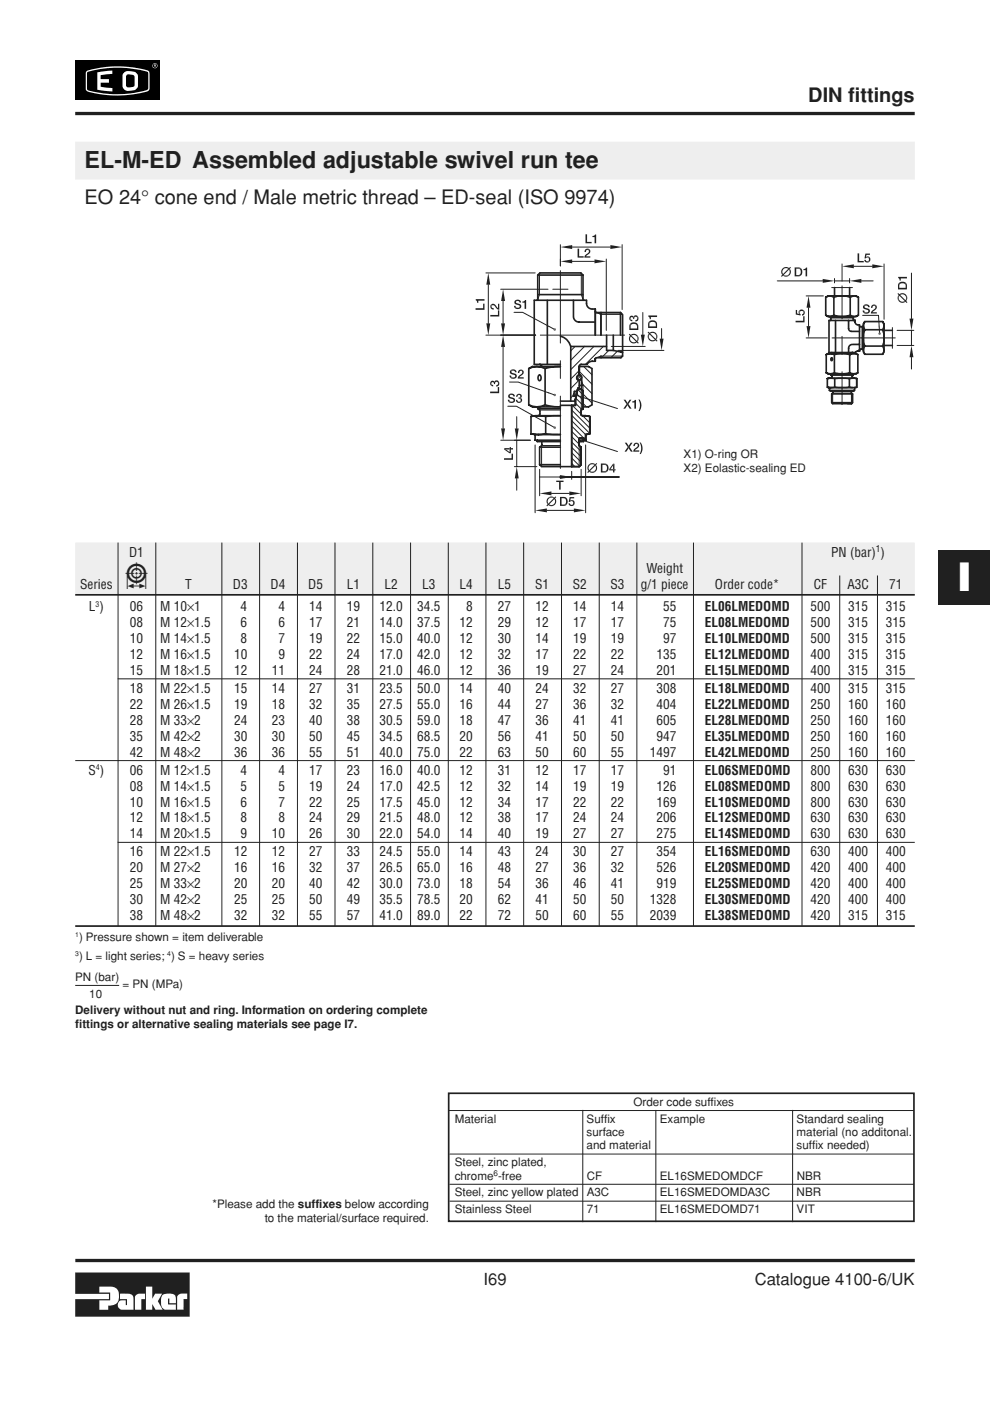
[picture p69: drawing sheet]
<svg xmlns="http://www.w3.org/2000/svg" width="210mm" height="297mm" viewBox="0 0 210 297" stroke-linecap="round" stroke-linejoin="round" font-family="sans-serif">
<defs><g id="words">
<text font-size="8.5" fill="#fff" x="203.1" y="125.2">I</text>
<text font-size="7.1" fill="#231f20" x="26.5" y="124.8">5</text>
<text font-size="4.9" fill="#231f20" x="17.9" y="35.6">EL-M-ED Assembled adjustable swivel run tee</text>
<g font-size="4.2" fill="#231f20">
<text x="171.4" y="21.6">DIN fittings</text>
<text x="17.9" y="43.3">EO 24° cone end / Male metric thread – ED-seal (ISO 9974)</text>
</g>
<g font-size="3.5" fill="#231f20">
<text x="102.5" y="272.4">I69</text>
<text x="160" y="272.4">Catalogue 4100-6/UK</text>
</g>
<g font-size="2.8" fill="#231f20">
<text x="27.4" y="118">D1</text>
<text x="176.2" y="118">PN (bar) )</text>
<text x="17" y="124.8">Series</text>
<text x="39.3" y="124.8">T</text>
<text x="49.4" y="124.8">D3</text>
<text x="57.4" y="124.8">D4</text>
<text x="65.4" y="124.8">D5</text>
<text x="73.5" y="124.8">L1</text>
<text x="81.5" y="124.8">L2</text>
<text x="89.5" y="124.8">L3</text>
<text x="97.4" y="124.8">L4</text>
<text x="105.5" y="124.8">L5</text>
<text x="113.4" y="124.8">S1</text>
<text x="121.4" y="124.8">S2</text>
<text x="129.4" y="124.8">S3</text>
<text x="135.9" y="124.8">g/1 piece</text>
<text x="137" y="121.4">Weight</text>
<text x="151.6" y="124.8">Order code*</text>
<text x="172.5" y="124.8">CF</text>
<text x="179.7" y="124.8">A3C</text>
<text x="188.5" y="124.8">71</text>
<text x="18.8" y="129.6">L )</text>
<text x="27.5" y="129.6">06</text>
<text x="33.9" y="129.6">M 10×1</text>
<text x="51" y="129.6">4</text>
<text x="59" y="129.6">4</text>
<text x="65.5" y="129.6">14</text>
<text x="73.5" y="129.6">19</text>
<text x="80.5" y="129.6">12.0</text>
<text x="88.5" y="129.6">34.5</text>
<text x="98.8" y="129.6">8</text>
<text x="105.5" y="129.6">27</text>
<text x="113.5" y="129.6">12</text>
<text x="121.5" y="129.6">14</text>
<text x="129.5" y="129.6">14</text>
<text x="140.6" y="129.6">55</text>
<text x="149.4" y="129.6">EL06LMEDOMD</text>
<text x="171.8" y="129.6">500</text>
<text x="179.8" y="129.6">315</text>
<text x="187.8" y="129.6">315</text>
<text x="27.5" y="132.9">08</text>
<text x="27.5" y="136.3">10</text>
<text x="33.9" y="132.9">M 12×1.5</text>
<text x="33.9" y="136.3">M 14×1.5</text>
<text x="51" y="132.9">6</text>
<text x="51" y="136.3">8</text>
<text x="59" y="132.9">6</text>
<text x="59" y="136.3">7</text>
<text x="65.5" y="132.9">17</text>
<text x="65.5" y="136.3">19</text>
<text x="73.5" y="132.9">21</text>
<text x="73.5" y="136.3">22</text>
<text x="80.5" y="132.9">14.0</text>
<text x="80.5" y="136.3">15.0</text>
<text x="88.5" y="132.9">37.5</text>
<text x="88.5" y="136.3">40.0</text>
<text x="97.4" y="132.9">12</text>
<text x="97.4" y="136.3">12</text>
<text x="105.5" y="132.9">29</text>
<text x="105.5" y="136.3">30</text>
<text x="113.5" y="132.9">12</text>
<text x="113.5" y="136.3">14</text>
<text x="121.5" y="132.9">17</text>
<text x="121.5" y="136.3">19</text>
<text x="129.5" y="132.9">17</text>
<text x="129.5" y="136.3">19</text>
<text x="140.6" y="132.9">75</text>
<text x="140.6" y="136.3">97</text>
<text x="149.4" y="132.9">EL08LMEDOMD</text>
<text x="149.4" y="136.3">EL10LMEDOMD</text>
<text x="171.8" y="132.9">500</text>
<text x="171.8" y="136.3">500</text>
<text x="179.8" y="132.9">315</text>
<text x="179.8" y="136.3">315</text>
<text x="187.8" y="132.9">315</text>
<text x="187.8" y="136.3">315</text>
<text x="27.5" y="143.1">15</text>
<text x="27.5" y="139.7">12</text>
<text x="33.9" y="143.1">M 18×1.5</text>
<text x="33.9" y="139.7">M 16×1.5</text>
<text x="49.6" y="143.1">12</text>
<text x="49.6" y="139.7">10</text>
<text x="57.6" y="143.1">11</text>
<text x="59" y="139.7">9</text>
<text x="65.5" y="143.1">24</text>
<text x="65.5" y="139.7">22</text>
<text x="73.5" y="143.1">28</text>
<text x="73.5" y="139.7">24</text>
<text x="80.5" y="143.1">21.0</text>
<text x="80.5" y="139.7">17.0</text>
<text x="88.5" y="143.1">46.0</text>
<text x="88.5" y="139.7">42.0</text>
<text x="97.4" y="143.1">12</text>
<text x="97.4" y="139.7">12</text>
<text x="105.5" y="143.1">36</text>
<text x="105.5" y="139.7">32</text>
<text x="113.5" y="143.1">19</text>
<text x="113.5" y="139.7">17</text>
<text x="121.5" y="143.1">27</text>
<text x="121.5" y="139.7">22</text>
<text x="129.5" y="143.1">24</text>
<text x="129.5" y="139.7">22</text>
<text x="139.2" y="143.1">201</text>
<text x="139.2" y="139.7">135</text>
<text x="149.4" y="143.1">EL15LMEDOMD</text>
<text x="149.4" y="139.7">EL12LMEDOMD</text>
<text x="171.8" y="139.7">400</text>
<text x="171.8" y="143.1">400</text>
<text x="179.8" y="139.7">315</text>
<text x="179.8" y="143.1">315</text>
<text x="187.8" y="139.7">315</text>
<text x="187.8" y="143.1">315</text>
<text x="27.5" y="146.9">18</text>
<text x="33.9" y="146.9">M 22×1.5</text>
<text x="49.6" y="146.9">15</text>
<text x="57.6" y="146.9">14</text>
<text x="65.5" y="146.9">27</text>
<text x="73.5" y="146.9">31</text>
<text x="80.5" y="146.9">23.5</text>
<text x="88.5" y="146.9">50.0</text>
<text x="97.4" y="146.9">14</text>
<text x="105.5" y="146.9">40</text>
<text x="113.5" y="146.9">24</text>
<text x="121.5" y="146.9">32</text>
<text x="129.5" y="146.9">27</text>
<text x="139.2" y="146.9">308</text>
<text x="149.4" y="146.9">EL18LMEDOMD</text>
<text x="171.8" y="146.9">400</text>
<text x="179.8" y="146.9">315</text>
<text x="187.8" y="146.9">315</text>
<text x="27.5" y="150.3">22</text>
<text x="27.5" y="153.7">28</text>
<text x="33.9" y="150.3">M 26×1.5</text>
<text x="33.9" y="153.7">M 33×2</text>
<text x="49.6" y="150.3">19</text>
<text x="49.6" y="153.7">24</text>
<text x="57.6" y="150.3">18</text>
<text x="57.6" y="153.7">23</text>
<text x="65.5" y="150.3">32</text>
<text x="65.5" y="153.7">40</text>
<text x="73.5" y="150.3">35</text>
<text x="73.5" y="153.7">38</text>
<text x="80.5" y="150.3">27.5</text>
<text x="80.5" y="153.7">30.5</text>
<text x="88.5" y="150.3">55.0</text>
<text x="88.5" y="153.7">59.0</text>
<text x="97.4" y="150.3">16</text>
<text x="97.4" y="153.7">18</text>
<text x="105.5" y="150.3">44</text>
<text x="105.5" y="153.7">47</text>
<text x="113.5" y="150.3">27</text>
<text x="113.5" y="153.7">36</text>
<text x="121.5" y="150.3">36</text>
<text x="121.5" y="153.7">41</text>
<text x="129.5" y="150.3">32</text>
<text x="129.5" y="153.7">41</text>
<text x="139.2" y="150.3">404</text>
<text x="139.2" y="153.7">605</text>
<text x="149.4" y="150.3">EL22LMEDOMD</text>
<text x="149.4" y="153.7">EL28LMEDOMD</text>
<text x="171.8" y="150.3">250</text>
<text x="171.8" y="153.7">250</text>
<text x="179.8" y="150.3">160</text>
<text x="179.8" y="153.7">160</text>
<text x="187.8" y="150.3">160</text>
<text x="187.8" y="153.7">160</text>
<text x="27.5" y="160.4">42</text>
<text x="27.5" y="157">35</text>
<text x="33.9" y="160.4">M 48×2</text>
<text x="33.9" y="157">M 42×2</text>
<text x="49.6" y="160.4">36</text>
<text x="49.6" y="157">30</text>
<text x="57.6" y="160.4">36</text>
<text x="57.6" y="157">30</text>
<text x="65.5" y="160.4">55</text>
<text x="65.5" y="157">50</text>
<text x="73.5" y="160.4">51</text>
<text x="73.5" y="157">45</text>
<text x="80.5" y="160.4">40.0</text>
<text x="80.5" y="157">34.5</text>
<text x="88.5" y="160.4">75.0</text>
<text x="88.5" y="157">68.5</text>
<text x="97.4" y="160.4">22</text>
<text x="97.4" y="157">20</text>
<text x="105.5" y="160.4">63</text>
<text x="105.5" y="157">56</text>
<text x="113.5" y="160.4">50</text>
<text x="113.5" y="157">41</text>
<text x="121.5" y="160.4">60</text>
<text x="121.5" y="157">50</text>
<text x="129.5" y="160.4">55</text>
<text x="129.5" y="157">50</text>
<text x="137.8" y="160.4">1497</text>
<text x="139.2" y="157">947</text>
<text x="149.4" y="160.4">EL42LMEDOMD</text>
<text x="149.4" y="157">EL35LMEDOMD</text>
<text x="171.8" y="157">250</text>
<text x="171.8" y="160.4">250</text>
<text x="179.8" y="157">160</text>
<text x="179.8" y="160.4">160</text>
<text x="187.8" y="157">160</text>
<text x="187.8" y="160.4">160</text>
<text x="18.8" y="164.2">S )</text>
<text x="27.5" y="164.2">06</text>
<text x="27.5" y="167.6">08</text>
<text x="33.9" y="164.2">M 12×1.5</text>
<text x="33.9" y="167.6">M 14×1.5</text>
<text x="51" y="164.2">4</text>
<text x="51" y="167.6">5</text>
<text x="59" y="164.2">4</text>
<text x="59" y="167.6">5</text>
<text x="65.5" y="164.2">17</text>
<text x="65.5" y="167.6">19</text>
<text x="73.5" y="164.2">23</text>
<text x="73.5" y="167.6">24</text>
<text x="80.5" y="164.2">16.0</text>
<text x="80.5" y="167.6">17.0</text>
<text x="88.5" y="164.2">40.0</text>
<text x="88.5" y="167.6">42.5</text>
<text x="97.4" y="164.2">12</text>
<text x="97.4" y="167.6">12</text>
<text x="105.5" y="164.2">31</text>
<text x="105.5" y="167.6">32</text>
<text x="113.5" y="164.2">12</text>
<text x="113.5" y="167.6">14</text>
<text x="121.5" y="164.2">17</text>
<text x="121.5" y="167.6">19</text>
<text x="129.5" y="164.2">17</text>
<text x="129.5" y="167.6">19</text>
<text x="139.2" y="167.6">126</text>
<text x="140.6" y="164.2">91</text>
<text x="149.4" y="164.2">EL06SMEDOMD</text>
<text x="149.4" y="167.6">EL08SMEDOMD</text>
<text x="171.8" y="164.2">800</text>
<text x="171.8" y="167.6">800</text>
<text x="179.8" y="164.2">630</text>
<text x="179.8" y="167.6">630</text>
<text x="187.8" y="164.2">630</text>
<text x="187.8" y="167.6">630</text>
<text x="27.5" y="171">10</text>
<text x="33.9" y="171">M 16×1.5</text>
<text x="51" y="171">6</text>
<text x="59" y="171">7</text>
<text x="65.5" y="171">22</text>
<text x="73.5" y="171">25</text>
<text x="80.5" y="171">17.5</text>
<text x="88.5" y="171">45.0</text>
<text x="97.4" y="171">12</text>
<text x="105.5" y="171">34</text>
<text x="113.5" y="171">17</text>
<text x="121.5" y="171">22</text>
<text x="129.5" y="171">22</text>
<text x="139.2" y="171">169</text>
<text x="149.4" y="171">EL10SMEDOMD</text>
<text x="171.8" y="171">800</text>
<text x="179.8" y="171">630</text>
<text x="187.8" y="171">630</text>
<text x="27.5" y="177.8">14</text>
<text x="27.5" y="174.4">12</text>
<text x="33.9" y="177.8">M 20×1.5</text>
<text x="33.9" y="174.4">M 18×1.5</text>
<text x="51" y="177.8">9</text>
<text x="51" y="174.4">8</text>
<text x="57.6" y="177.8">10</text>
<text x="59" y="174.4">8</text>
<text x="65.5" y="177.8">26</text>
<text x="65.5" y="174.4">24</text>
<text x="73.5" y="177.8">30</text>
<text x="73.5" y="174.4">29</text>
<text x="80.5" y="177.8">22.0</text>
<text x="80.5" y="174.4">21.5</text>
<text x="88.5" y="177.8">54.0</text>
<text x="88.5" y="174.4">48.0</text>
<text x="97.4" y="177.8">14</text>
<text x="97.4" y="174.4">12</text>
<text x="105.5" y="177.8">40</text>
<text x="105.5" y="174.4">38</text>
<text x="113.5" y="177.8">19</text>
<text x="113.5" y="174.4">17</text>
<text x="121.5" y="177.8">27</text>
<text x="121.5" y="174.4">24</text>
<text x="129.5" y="177.8">27</text>
<text x="129.5" y="174.4">24</text>
<text x="139.2" y="177.8">275</text>
<text x="139.2" y="174.4">206</text>
<text x="149.4" y="177.8">EL14SMEDOMD</text>
<text x="149.4" y="174.4">EL12SMEDOMD</text>
<text x="171.8" y="174.4">630</text>
<text x="171.8" y="177.8">630</text>
<text x="179.8" y="174.4">630</text>
<text x="179.8" y="177.8">630</text>
<text x="187.8" y="174.4">630</text>
<text x="187.8" y="177.8">630</text>
<text x="27.5" y="181.6">16</text>
<text x="27.5" y="185">20</text>
<text x="33.9" y="181.6">M 22×1.5</text>
<text x="33.9" y="185">M 27×2</text>
<text x="49.6" y="181.6">12</text>
<text x="49.6" y="185">16</text>
<text x="57.6" y="181.6">12</text>
<text x="57.6" y="185">16</text>
<text x="65.5" y="181.6">27</text>
<text x="65.5" y="185">32</text>
<text x="73.5" y="181.6">33</text>
<text x="73.5" y="185">37</text>
<text x="80.5" y="181.6">24.5</text>
<text x="80.5" y="185">26.5</text>
<text x="88.5" y="181.6">55.0</text>
<text x="88.5" y="185">65.0</text>
<text x="97.4" y="181.6">14</text>
<text x="97.4" y="185">16</text>
<text x="105.5" y="181.6">43</text>
<text x="105.5" y="185">48</text>
<text x="113.5" y="181.6">24</text>
<text x="113.5" y="185">27</text>
<text x="121.5" y="181.6">30</text>
<text x="121.5" y="185">36</text>
<text x="129.5" y="181.6">27</text>
<text x="129.5" y="185">32</text>
<text x="139.2" y="181.6">354</text>
<text x="139.2" y="185">526</text>
<text x="149.4" y="181.6">EL16SMEDOMD</text>
<text x="149.4" y="185">EL20SMEDOMD</text>
<text x="171.8" y="181.6">630</text>
<text x="171.8" y="185">420</text>
<text x="179.8" y="181.6">400</text>
<text x="179.8" y="185">400</text>
<text x="187.8" y="181.6">400</text>
<text x="187.8" y="185">400</text>
<text x="27.5" y="188.4">25</text>
<text x="27.5" y="191.7">30</text>
<text x="33.9" y="188.4">M 33×2</text>
<text x="33.9" y="191.7">M 42×2</text>
<text x="49.6" y="188.4">20</text>
<text x="49.6" y="191.7">25</text>
<text x="57.6" y="188.4">20</text>
<text x="57.6" y="191.7">25</text>
<text x="65.5" y="188.4">40</text>
<text x="65.5" y="191.7">50</text>
<text x="73.5" y="188.4">42</text>
<text x="73.5" y="191.7">49</text>
<text x="80.5" y="188.4">30.0</text>
<text x="80.5" y="191.7">35.5</text>
<text x="88.5" y="188.4">73.0</text>
<text x="88.5" y="191.7">78.5</text>
<text x="97.4" y="188.4">18</text>
<text x="97.4" y="191.7">20</text>
<text x="105.5" y="188.4">54</text>
<text x="105.5" y="191.7">62</text>
<text x="113.5" y="188.4">36</text>
<text x="113.5" y="191.7">41</text>
<text x="121.5" y="188.4">46</text>
<text x="121.5" y="191.7">50</text>
<text x="129.5" y="188.4">41</text>
<text x="129.5" y="191.7">50</text>
<text x="137.8" y="191.7">1328</text>
<text x="139.2" y="188.4">919</text>
<text x="149.4" y="188.4">EL25SMEDOMD</text>
<text x="149.4" y="191.7">EL30SMEDOMD</text>
<text x="171.8" y="188.4">420</text>
<text x="171.8" y="191.7">420</text>
<text x="179.8" y="188.4">400</text>
<text x="179.8" y="191.7">400</text>
<text x="187.8" y="188.4">400</text>
<text x="187.8" y="191.7">400</text>
<text x="27.5" y="195.1">38</text>
<text x="33.9" y="195.1">M 48×2</text>
<text x="49.6" y="195.1">32</text>
<text x="57.6" y="195.1">32</text>
<text x="65.5" y="195.1">55</text>
<text x="73.5" y="195.1">57</text>
<text x="80.5" y="195.1">41.0</text>
<text x="88.5" y="195.1">89.0</text>
<text x="97.4" y="195.1">22</text>
<text x="105.5" y="195.1">72</text>
<text x="113.5" y="195.1">50</text>
<text x="121.5" y="195.1">60</text>
<text x="129.5" y="195.1">55</text>
<text x="137.8" y="195.1">2039</text>
<text x="149.4" y="195.1">EL38SMEDOMD</text>
<text x="171.8" y="195.1">420</text>
<text x="179.8" y="195.1">315</text>
<text x="187.8" y="195.1">315</text>
</g>
<g font-size="2.5" fill="#231f20">
<text x="144.9" y="97">X1) O-ring OR</text>
<text x="144.9" y="100">X2) Eolastic-sealing ED</text>
<text x="16.8" y="199.5">) Pressure shown = item deliverable</text>
<text x="16.8" y="203.5">) L = light series; ) S = heavy series</text>
<text x="15.9" y="208">PN (bar)</text>
<text x="26" y="209.5">= PN (MPa)</text>
<text x="15.9" y="215">Delivery without nut and ring. Information on ordering complete</text>
<text x="18.9" y="211.5">10</text>
<text x="15.9" y="218">fittings or alternative sealing materials see page I7.</text>
<text x="96.4" y="238">Material</text>
<text x="124.4" y="238">Suffix</text>
<text x="134.3" y="234.5">Order code suffixes</text>
<text x="139.9" y="238">Example</text>
<text x="168.9" y="238">Standard sealing</text>
<text x="124.4" y="240.8">surface</text>
<text x="124.4" y="243.7">and material</text>
<text x="168.9" y="240.8">material (no additonal.</text>
<text x="168.9" y="243.7">suffix needed)</text>
<text x="96.4" y="250.1">chrome -free</text>
<text x="96.4" y="247.3">Steel, zinc plated,</text>
<text x="124.4" y="250.1">CF</text>
<text x="139.9" y="250.1">EL16SMEDOMDCF</text>
<text x="168.9" y="250.1">NBR</text>
<text x="45.1" y="256.1">*Please add the suffixes below according</text>
<text x="96.4" y="253.7">Steel, zinc yellow plated A3C</text>
<text x="96.4" y="257.3">Stainless Steel</text>
<text x="124.4" y="257.3">71</text>
<text x="139.9" y="257.3">EL16SMEDOMD71</text>
<text x="139.9" y="253.7">EL16SMEDOMDA3C</text>
<text x="168.9" y="253.7">NBR</text>
<text x="168.9" y="257.3">VIT</text>
<text x="56.1" y="259.1">to the material/surface required.</text>
</g>
<text font-size="2" fill="#231f20" x="185.7" y="117.1">1</text>
<g font-size="1.7" fill="#231f20">
<text x="20.3" y="128.6">3</text>
<text x="20.3" y="163.3">4</text>
<text x="104.6" y="249.3">6</text>
</g>
<g font-size="1.4" fill="#231f20">
<text x="15.9" y="198.7">1</text>
<text x="15.9" y="202.7">3</text>
<text x="35.5" y="202.7">4</text>
</g>
</g></defs>
<path d="M208.9 11.1h1.1M208.9 285.9h1.1" fill="none" stroke="#000" stroke-width=".21"/>
<g fill="#fff">
<path d="M206 9.6h3.9v3h-3.9z"/>
<path d="M206 284.5h3.9v3h-3.9z"/>
<path d="M204.2 288.5h5.7v7h-5.7z"/>
<path d="M204.2 1.6h5.7v7h-5.7z"/>
</g>
<path d="M16 12.9h18v8.3h-18z" fill="#000"/>
<circle cx="32.9" cy="13.9" r=".54" fill="#fff"/>
<circle cx="32.9" cy="13.9" r=".46" fill="#000"/>
<path d="M32.6 13.7l.5 .1v.4l-.4-.2-.1 .2z" fill="#fff"/>
<path d="M32.7 13.8l.3 .1h-.3z" fill="#000"/>
<path d="M18.4 15.1a21.9 21.9 0 0 1 13.1 0l.2 .7-.1 3.3a6.5 6.5 0 0 1-3.5 .9 20.9 20.9 0 0 1-9.8-.8l-.1-.3v-3.5z" fill="#fff"/>
<path d="M18.5 15.3a22 22 0 0 1 12.8 0l.1 .3v3.3a19.8 19.8 0 0 1-9 .9h-.6a7.4 7.4 0 0 1-3.3-.9z" fill="#000"/>
<g fill="#fff">
<path d="M20.6 15.3l3.2-.3v.7l-2.5 .3v.8h1.8v.7h-1.8v.9l2.5 .3v.7l-3.2-.4z"/>
<path d="M26.2 15.5a2.43 2.43 0 0 1 2.9 .2l.2 .5-.2 2.4a2.34 2.34 0 0 1-2.9 .2l-.2-.5v-2.3z"/>
</g>
<path d="M26.8 15.9l.5-.1a1 1 0 0 1 1.2 .5v1.7a1.21 1.21 0 0 1-1.6 .4l-.2-.3z" fill="#000"/>
<path d="M15.9 269.8h24.3v9.4h-24.3v-3.8h7.2v-1.1h-7.2z" fill="#231f20"/>
<g fill="#fff">
<path d="M21.1 272.8h1.9a1.8 1.8 0 0 1 2.2 2.1 1.85 1.85 0 0 1-2.3 1.9v.9h-1.8v-2h2.3v-1.7h-2.3z"/>
<path d="M30.9 272.8h1.4v2.6l.6-1.1h1.5l-.9 1.6 1 1.8h-1.5l-.7-1.2v1.2h-1.4z"/>
<path d="M34.4 274.6a2.29 2.29 0 0 1 2.8 .2l.1 1.5h-1.4v-1h-.3v1.3h1.7v1.1l-2.5-.1a2.51 2.51 0 0 1-.4-3z"/>
<path d="M28.7 274.7l.9-.4h1.1v1.1h-.7v2.3h-1.4v-2.7z"/>
<path d="M25.4 274.3a3.5 3.5 0 0 1 2.8 .5l.1 2.9h-2.6a1.07 1.07 0 0 1-.7-1.4 1.07 1.07 0 0 1 1.5-.6h.2v1h.2v-1.3h-1.5z"/>
<path d="M37.7 274.7l.8-.4h1.2v1.1h-.8v2.3h-1.3v-2.7z"/>
</g>
<path d="M198.9 116.7h11v11.6h-11z" fill="#231f20"/>
<path d="M15.9 24.1h178M16 267.3h178" fill="none" stroke="#231f20" stroke-width=".7" stroke-linecap="butt"/>
<path d="M176.3 79.3v.3M176.3 79.6h2.2M176.4 71.6h13.4M178.5 60.6v7M178.5 71.3v3.8M178.5 78.8v7M180.8 79.3v.3M189.2 69.4v4.4M178.5 83.3h-2v2.3M180.5 83.3v2.3" fill="none" stroke="#231f20" stroke-width=".21"/>
<g fill="none" stroke="#231f20" stroke-width=".35">
<path d="M175.2 79a1.85 1.85 0 0 0 1.7 0M175.2 79v-3.8l.4-.2h5.9l.4 .2v3.8l-.4 .3h-5.9M175.2 79l.4 .3M176.1 79.3l.3 .4v.3l-.2 .2M176.1 79.5h2.4M176.2 75.9h.2l.1 .2-.2 .4-.1-.2zM176.3 74.7l.2 .2M176.5 74.9v.1M176.9 79l1.6 .3M176.9 75.2v3.8M178.5 75l-1.6 .2a1.85 1.85 0 0 0-1.7 0M180.7 74.7l-.2 .2"/>
<path d="M180.9 79.3l-.2 .3v.5l.9 .2v1.8l-5.7 .1M182.2 68.9v2.7M182.4 74l-.2 .4-.5 .1-.3 .2h-5.6M182.8 69.2v2.4M183.1 69l.3 .9M183.1 68.7v2.9M187.4 69l-.3 .9M187.4 73.2h1.8M189.2 70h-1.8v-1.3v2.9M175.4 82.1h1.6M175.4 80.3v1.8l.5 .1v.6h2.6M176.1 82.8v.1h2.4"/>
<path d="M176.2 80.2l-.8 .1M176.2 80.2h2.3M176.3 85.4h2.2M176.3 83.5h2.2M176.6 82.9v.4l-.3 .2M177 82.1l1.5 .1M177 80.3v1.8M180.6 83.5h.1v1.9l-.2 .2h-4l-.2-.2v-1.9M180.9 80.2l-5.5 .1"/>
</g>
<circle cx="182.2" cy="74.4" r=".17" fill="#231f20"/>
<path d="M182.2 69.1l.9 .1M183.4 69.9h3.7l.3 .8v.9v3l-.3 .5h-3.7l-.3-.5v-3.9zM183.4 68.2l-.3 .8M187.1 68.2h-3.7l-.3 .5M187.4 68.7l-.3-.5 .3 .8" fill="none" stroke="#231f20" stroke-width=".35"/>
<path d="M182.3 69.2l.8 .2M182.9 66.9h3.4l.1 2.4" fill="none" stroke="#231f20" stroke-width=".21"/>
<g fill="#231f20">
<path d="M186.5 70.7l.2-.1z"/>
<path d="M186.6 70.5l-.1 .2z"/>
<path d="M186.5 70.5v.2z"/>
<path d="M186.4 70.5l.1 .2z"/>
<path d="M186.3 70.6l.2 .1z"/>
<path d="M186.2 70.7h.3z"/>
<path d="M186.3 70.8l.2-.1z"/>
<path d="M186.3 70.9l.2-.2z"/>
<path d="M186.5 70.7l-.1 .3z"/>
<path d="M186.5 70.7v.3z"/>
<path d="M186.5 70.7l.1 .3z"/>
<path d="M186.5 70.7l.2 .2z"/>
<path d="M186.5 70.7h.2z"/>
</g>
<path d="M186.4 69.3l.1 1.2" fill="none" stroke="#231f20" stroke-width=".21"/>
<g fill="#231f20">
<path d="M182.9 65.8h.3l.2 .3 .3 .1h-.7z" fill-rule="evenodd"/>
<path d="M183.1 64.8h.5a.25 .25 0 0 0-.3 .2 .25 .25 0 0 0 .2 .3l.7 .2a.55 .55 0 0 1 .2 .6 .55 .55 0 0 1-.5 .4h-.6l-.3-.3h.7a.32 .32 0 0 0 .4-.3 .32 .32 0 0 0-.5-.3 .57 .57 0 0 1-.5-.2 .57 .57 0 0 1 0-.6z" fill-rule="evenodd"/>
<path d="M183.1 64.8l.3-.2a.71 .71 0 0 1 1 .5h-.3l-.2-.3z" fill-rule="evenodd"/>
<path d="M185.3 64.8h.5l.1 .4-.9 1h.9v.3h-1.3l.2-.5 .4-.4a.42 .42 0 0 0 .4-.3 .42 .42 0 0 0-.3-.5z" fill-rule="evenodd"/>
<path d="M184.9 64.7a.65 .65 0 0 1 .9 .1h-.6l-.2 .5h-.3z" fill-rule="evenodd"/>
</g>
<g fill="none" stroke="#231f20" stroke-width=".35">
<path d="M178.5 79.5h2.4l-.2 .1v.5l.9 .2v1.8l-.4 .1v.6h-2.7M178.5 75l1.7 .2a1.84 1.84 0 0 1 1.7 0M180.2 79l-1.7 .3M180.2 79a1.85 1.85 0 0 0 1.7 0M180.2 75.2v3.8M180.5 74.9v.1M182.2 73h-1.5a.81 .81 0 0 0-.8 .8v.9M182.2 71.6v2.8M182.4 74h.7M182.8 71.6v2.4M183.1 71.6v.9l.3 .9M183.4 73.4h3.7a1.43 1.43 0 0 1 0 1.7"/>
<path d="M183.4 73.4a1.43 1.43 0 0 0 0 1.7M187.4 71.6v.9l-.3 .9M178.5 82.2h2.4M178.5 80.2h2.4M178.5 85.4h2.2M178.5 83.5h2.2M180.1 80.3v1.8M180.5 82.9v.4l.2 .2M180.7 83.5v1.9l-.2 .2h-.8M181 82.8v.1h-2.5"/>
</g>
<path d="M193.3 57.9v9.6M178.5 79.6h2.2M183.1 73.9l-.8 .1M190.2 73.2h3.6M190.2 70h3.6M193.3 70v3.2M193.3 75.7v2.5M178.5 83.3h2" fill="none" stroke="#231f20" stroke-width=".21"/>
<g fill="#231f20">
<path d="M193.3 73.2l.4 2.5h-.9z"/>
<path d="M192.8 67.5h.9l-.4 2.5z"/>
<path d="M192.1 62.5l.3 .7-.3 .6z" fill-rule="evenodd"/>
<path d="M190.8 62.3l.5-.1 .6 .1 .2 .2v.7l-.3-.7-.5-.1-.4 .2z" fill-rule="evenodd"/>
<path d="M190.6 63.2l.3 .6 .4 .2 .5-.2v.3l-.5 .1-.5-.1-.3-.3z" fill-rule="evenodd"/>
<path d="M190.5 62.5v1.3l-.2-.5z" fill-rule="evenodd"/>
<path d="M190.4 62.1l.3 .3 .1-.1 .1 .3 1.1 1 .1-1.1v1.3l.3 .3-.2 .1-.2-.2-.2 .1v-.3l-1.1-1.1-.2 1.1v-1.3l-.2-.2z" fill-rule="evenodd"/>
<path d="M190.6 60l.6-.3 .8 .2v1.1l-.1-.7-.3-.2a.64 .64 0 0 0-.9 .6z" fill-rule="evenodd"/>
<path d="M190.6 60l.1 1h1.3l.1-1 .2 .4v1h-1.9v-1z" fill-rule="evenodd"/>
<path d="M190.4 58.7h1.9v.3h-1.3v.5h-.3z" fill-rule="evenodd"/>
</g>
<path d="M164.8 59.6h9.6M176.9 59.1v.9M176.9 59.6h3.2M180.1 59.1v.9M182.6 59.6h2.5" fill="none" stroke="#231f20" stroke-width=".21"/>
<g fill="#231f20">
<path d="M180.1 59.6l2.5-.5v.9z"/>
<path d="M174.4 59.1l2.5 .5-2.5 .4z"/>
<path d="M166 58.4h1.3a1.01 1.01 0 0 1-1.3 0z" fill-rule="evenodd"/>
<path d="M167.3 57.2h.3v.7l-.3 .5h-.6h.2a.79 .79 0 0 0 .4-1.2z" fill-rule="evenodd"/>
<path d="M165.9 56.9l.8-.1-.7 .4-.1 .5 .1 .4h-.2l-.2-.6z" fill-rule="evenodd"/>
<path d="M166 56.8a1.04 1.04 0 0 1 1.3 0z" fill-rule="evenodd"/>
<path d="M166 56.8h1.3l.2-.2 .2 .1-.2 .3v.1l-.2 .1-1.1 1.1 1.1 .1h-1.3l-.2 .3-.2-.2 .3-.2-.1-.2h.2l1.1-1.1z" fill-rule="evenodd"/>
<path d="M169.1 57l.8-.1 .2 .6-.2 .9-1.1-.1h.4a.54 .54 0 0 0 .6-.6v-.1a.55 .55 0 0 0-.7-.6z" fill-rule="evenodd"/>
<path d="M168.5 56.7h.9l.5 .2-1.1 .1v1.3l1 .1-.4 .2h-.9z" fill-rule="evenodd"/>
<path d="M170.3 57l.8-.3v1.9h-.3v-1.3h-.5z" fill-rule="evenodd"/>
</g>
<path d="M175.8 67.9v6.8M177.2 67.9v6.8M180.5 70.3h1.7M181.9 68.9h.3" fill="none" stroke="#231f20" stroke-width=".35"/>
<path d="M170.9 62.7h3.7M170.9 71.6h4.5M171.4 65.2v3.9" fill="none" stroke="#231f20" stroke-width=".21"/>
<g fill="#231f20">
<path d="M171.4 62.7l.4 2.5h-.8z"/>
<path d="M171 69.1h.8l-.4 2.5z"/>
<path d="M168.7 68h1.6v-1h.3v1.3h-1.9z" fill-rule="evenodd"/>
<path d="M170.4 65.8a.65 .65 0 0 1 .2 .7 .65 .65 0 0 1-.5 .4v-.3l.2-.2z" fill-rule="evenodd"/>
<path d="M169.5 65.7l.4-.1 .5 .1v.6a.4 .4 0 0 0-.4-.4 .4 .4 0 0 0-.4 .4z" fill-rule="evenodd"/>
<path d="M169.5 65.8v.8l-.2-.4z" fill-rule="evenodd"/>
<path d="M168.7 65.7h.3v.8l.5 .1v-.9l.2 1.2-1-.2z" fill-rule="evenodd"/>
</g>
<path d="M175.8 67.9h5.5a.69 .69 0 0 0 .6 1M178.5 67.1h.9l.9-.3a1.43 1.43 0 0 0 1.7 0l-.5 .3zM178.5 67.3h2.4M179.9 67.9v1.8a.61 .61 0 0 0 .6 .6M180.9 67.8l.4 .1h-.2M181.5 62.7h-3l.9 .1 .9 .2" fill="none" stroke="#231f20" stroke-width=".35"/>
<path d="M176.3 61h4.4M180.8 67.3l.1 .6" fill="none" stroke="#231f20" stroke-width=".21"/>
<circle cx="181.3" cy="67.9" r=".17" fill="#231f20"/>
<path d="M178.5 56v3.6M181 56.5h3.9M187.4 56v11.7M176.3 67.1l-.2 .8M180.8 67.1v.2" fill="none" stroke="#231f20" stroke-width=".21"/>
<g fill="none" stroke="#231f20" stroke-width=".35">
<path d="M175.1 66.8a1.42 1.42 0 0 0 1.7 0M175.1 66.8l.5 .3h2.9h-.9l-.8-.3M175.1 63a1.42 1.42 0 0 1 1.7 0v3.8M175.1 63v3.8M175.6 62.7l-.5 .3M176.1 67.1l-.1 .8M176.1 67.3h2.4M176.9 61v1.7h-1.3h2.9l-.9 .1-.8 .2M180.1 61v1.7M180.9 67.1v.7M181.5 62.7l.5 .3M182 63a1.43 1.43 0 0 0-1.7 0v3.8"/>
<path d="M182 63v3.8"/>
</g>
<g fill="#231f20">
<path d="M184.9 56l2.5 .5-2.5 .4z"/>
<path d="M178.5 56.5l2.5-.5v.9z"/>
<path d="M181.8 53.7h.4v1.6h.9v.3h-1.3z" fill-rule="evenodd"/>
<path d="M183.2 55.1h.4l.2 .3h.6l-.3 .2h-.5l-.3-.2z" fill-rule="evenodd"/>
<path d="M183.9 54.6h.5l.1 .3-.1 .5h-.5a.4 .4 0 0 0 .3-.4 .4 .4 0 0 0-.3-.4z" fill-rule="evenodd"/>
<path d="M183.6 54.5l.4-.1 .4 .1z" fill-rule="evenodd"/>
<path d="M183.5 53.8h.9v.2h-.7l-.1 .5 .8 .1-1.1 .2z" fill-rule="evenodd"/>
</g>
<g fill="none" stroke="#231f20" stroke-width=".21">
<path d="M121.9 73.5l-.9 .9M122.6 79.7l-.2 .2M122.8 78.6l-1.8 1.8M122.8 78.8l2.7 2.7M123.1 79.7l-.7 .7M123.8 77.7l1.7 1.8M123.9 73.5l-2.9 2.9M125.9 73.5l-4.9 4.9M127.9 73.5l-3.8 3.8M129.1 74.3l-1.6 1.6M130.9 74.5l-1.4 1.4M132 75.4l-.5 .5"/>
<path d="M108 81h1.9l6.4 2.3M121.6 83.8l-.6 .6M122.7 80.6l-1.7 1.8M123.3 81.2l2.2 2.2M123.3 80.1l-.5 .5M123.6 83.5l1.9 1.9M123.6 85.5l.7 .8"/>
</g>
<g fill="#231f20">
<path d="M117.6 83.7h.3z"/>
<path d="M117.8 83.5l-.2 .2z"/>
<path d="M117.7 83.5l-.1 .2z"/>
<path d="M117.6 83.5v.2z"/>
<path d="M117.5 83.5l.1 .2z"/>
<path d="M117.4 83.6l.2 .1z"/>
<path d="M117.4 83.7h.2z"/>
<path d="M117.4 83.8l.2-.1z"/>
<path d="M117.4 83.9l.2-.2z"/>
<path d="M117.6 83.7l-.1 .2z"/>
<path d="M117.6 83.7v.3z"/>
<path d="M117.6 83.7l.2 .2z"/>
<path d="M117.6 83.7l.3 .1z"/>
</g>
<path d="M116.3 83.3l1.1 .4" fill="none" stroke="#231f20" stroke-width=".21"/>
<g fill="#231f20">
<path d="M108 79.6h.4l.1 .3 .3 .1h-.6z" fill-rule="evenodd"/>
<path d="M108.2 78.6h.6a.27 .27 0 0 0-.4 .2 .27 .27 0 0 0 .3 .3h.1a.64 .64 0 0 1 .7 .8 .64 .64 0 0 1-1 .4l-.3-.3h.6a.3 .3 0 0 0 .4-.2 .3 .3 0 0 0-.3-.3 .62 .62 0 0 1-.6-.2 .62 .62 0 0 1-.1-.7z" fill-rule="evenodd"/>
<path d="M108.3 78.5l.8-.1 .3 .2 .1 .3h-.3l-.3-.3h-.7z" fill-rule="evenodd"/>
<path d="M110.4 78.6h.5l.1 .5-.9 .9h.9v.3h-1.2l.1-.5 .7-.6a.35 .35 0 0 0 .1-.4 .35 .35 0 0 0-.3-.2z" fill-rule="evenodd"/>
<path d="M110 78.5a.67 .67 0 0 1 .9 .1h-.6l-.2 .5h-.3z" fill-rule="evenodd"/>
</g>
<path d="M106.2 71.1h7.4M106.7 73.6v17.2M106.2 93.3h6.3" fill="none" stroke="#231f20" stroke-width=".21"/>
<g fill="#231f20">
<path d="M106.7 71.1l.4 2.5h-.9z"/>
<path d="M106.2 90.8h.9l-.4 2.5z"/>
<path d="M103.9 83h1.6v-.9h.3v1.3h-1.9z" fill-rule="evenodd"/>
<path d="M105.6 80.8h.1a.74 .74 0 0 1-.1 1l-.4 .2v-.3l.4-.3z" fill-rule="evenodd"/>
<path d="M105 80.8l.6-.1v.6a.33 .33 0 0 0-.4-.4 .33 .33 0 0 0-.2 .5z" fill-rule="evenodd"/>
<path d="M104.7 80.8l.1 .2 .2-.2v.6h-.3z" fill-rule="evenodd"/>
<path d="M104.2 81.3l.1 .2 .3 .1v.3l-.4-.1z" fill-rule="evenodd"/>
<path d="M104.1 80.9l.6-.1v.6a.28 .28 0 0 0-.2-.4 .28 .28 0 0 0-.3 .3v.5l-.3-.4z" fill-rule="evenodd"/>
</g>
<g fill="none" stroke="#231f20" stroke-width=".35">
<path d="M112.1 78.1v7.7M114.3 79.6h.2l.2 .4v.4l-.3 .3-.3-.4zM115.6 78.1v7.7M121 73.5v11.5M122.4 79.7a.54 .54 0 0 0-.1 .6 .54 .54 0 0 0 .5 .3M123.3 79.9v2.7M125.5 78.1v7.7M121.2 98.9h1.6M121.2 85.9h.8M121.8 83l-.2 1h.6"/>
<circle cx="122.8" cy="80.1" r=".5"/>
</g>
<g fill="none" stroke="#231f20" stroke-width=".21">
<path d="M118.8 57.4v15.3M118.8 76.5v3.7M114.4 99.5v5.6M118.8 84v15.3M121.2 86.9l3.8 3.9M121.2 88.1l3.8 3.8M121.2 89.2l3 3M121.2 90.3l3 3M121.2 91.5l1.6 1.5M121.2 92.6l1.6 1.5M121.2 93.7l2 2M121.2 94.9l2 2"/>
<path d="M121.2 96l2 2M121.2 97.1l1.7 1.7M121.2 98.2l.7 .7M121.3 85.9l1.9 1.9M122 85.5l1.4 1.3M122.1 84.4l1.5 1.5M122.3 83.5l1.3 1.3M122.5 82.5l1.1 1.2M123.2 99.5v5.6M123.5 88.1l1.5 1.5M124.8 88.2l.2 .3M116.9 104.6h3.8"/>
</g>
<g fill="#231f20">
<path d="M114.4 104.6l2.5-.4v.8z"/>
<path d="M120.7 104.2l2.5 .4-2.5 .4z"/>
<path d="M117.9 101.9h1.6v.3h-.6v1.6h-.4v-1.6h-.6z" fill-rule="evenodd"/>
</g>
<path d="M113.5 94.3v14.4M124.2 94.3v14.4M116 108.2h5.7" fill="none" stroke="#231f20" stroke-width=".21"/>
<g fill="#231f20">
<path d="M113.5 108.2l2.5-.4v.8z"/>
<path d="M121.7 107.8l2.5 .4-2.5 .4z"/>
<path d="M116.3 107.1h1.3l-.7 .2z" fill-rule="evenodd"/>
<path d="M117.5 105.8h.3l.1 .2-.1 .7-.2 .4h-.6a.77 .77 0 0 0 .5-1.3z" fill-rule="evenodd"/>
<path d="M116.2 105.6l.7-.1-.7 .4-.1 .5 .2 .4h-.3l-.1-.7z" fill-rule="evenodd"/>
<path d="M116.3 105.5a1.02 1.02 0 0 1 1.2 0z" fill-rule="evenodd"/>
<path d="M116.3 105.5h1.2l.3-.3 .1 .2-.2 .3 .1 .1h-.3l-1.1 1.1 1.2 .2h-1.3l-.3 .3-.2-.2 .3-.3-.1-.1h.3l1.1-1.1z" fill-rule="evenodd"/>
<path d="M119.4 105.6h.7l.3 .7-.3 .7h-1h.4a.68 .68 0 0 0 .5-.7 .68 .68 0 0 0-.6-.7z" fill-rule="evenodd"/>
<path d="M118.7 105.4h1l.4 .2h-1v1.4h1l-.1 .1-1.3 .2z" fill-rule="evenodd"/>
<path d="M120.5 106.7h.3l.2 .3 .7 .1-.3 .2a.62 .62 0 0 1-.9-.6z" fill-rule="evenodd"/>
<path d="M121.2 106.2h.5l.1 .4-.1 .5-.5-.1a.4 .4 0 0 0 .3-.4 .4 .4 0 0 0-.3-.4z" fill-rule="evenodd"/>
<path d="M121 106.1l.3-.1 .4 .2z" fill-rule="evenodd"/>
<path d="M120.8 105.4h.9v.3h-.7l-.1 .4 .8 .1-1.1 .2z" fill-rule="evenodd"/>
</g>
<path d="M118.8 98.9h4M118.8 85.9h3.2M118.8 85h3.1M121.2 85.9v13M121.6 83.7l.1 .2 .2 .1" fill="none" stroke="#231f20" stroke-width=".35"/>
<path d="M109.1 93.3h3.4M109.1 98.9h4.7M109.6 88.3v2.5M109.6 93.3v5.6M109.6 101.4v2.5" fill="none" stroke="#231f20" stroke-width=".21"/>
<g fill="#231f20">
<path d="M109.1 90.8h.9l-.4 2.5z"/>
<path d="M109.6 98.9l.4 2.5h-.9z"/>
<path d="M106.9 97.2h1.6v-1h.3v1.3h-1.9z" fill-rule="evenodd"/>
<path d="M106.9 95l1.2 .9v-1.1h.2v.2h.5v.3h-.5v.8h-.3l-1.1-.8z" fill-rule="evenodd"/>
<path d="M106.9 95h1.2v.9v-.6h-.8z" fill-rule="evenodd"/>
</g>
<path d="M114.8 94.5v4.4M121.2 99.9v1.7M114.4 101.1h16.9h-12.6" fill="none" stroke="#231f20" stroke-width=".21"/>
<path d="M114.4 94.8v3.7M121.2 85.9v13" fill="none" stroke="#231f20" stroke-width=".35"/>
<g fill="#231f20">
<path d="M118.7 100.7l2.5 .4-2.5 .5z"/>
<path d="M124.9 100h1.3l-.6 .2z" fill-rule="evenodd"/>
<path d="M126.2 98.7h.3v.1v.9l-.3 .3h-.6l.4-.1 .3-.3 .1-.5z" fill-rule="evenodd"/>
<path d="M124.9 98.5l.7-.1-.7 .4-.1 .5 .1 .4h-.2l-.1-.7z" fill-rule="evenodd"/>
<path d="M124.9 98.4l.6-.2 .7 .2z" fill-rule="evenodd"/>
<path d="M124.9 98.4h1.3l.2-.2 .2 .1-.2 .3 .1 .1h-.3l-1.1 1.2 1.1 .1h-1.3l-.2 .3-.2-.2 .3-.2-.1-.2h.2l1.1-1.1z" fill-rule="evenodd"/>
<path d="M128.1 98.6l.7-.1 .2 .6-.2 .8h-1.1h.4a.68 .68 0 0 0 .6-.7 .68 .68 0 0 0-.6-.6z" fill-rule="evenodd"/>
<path d="M127.4 98.3h1l.4 .2-1.1 .1v1.3h1.1l-.1 .1-1.3 .2z" fill-rule="evenodd"/>
<path d="M130 98.3h.3l-.9 1.2h1.1v.2h-.2v.5h-.3v-.5h-.8v-.3z" fill-rule="evenodd"/>
<path d="M130.3 98.3v1.2h-.9h.6v-.8z" fill-rule="evenodd"/>
</g>
<path d="M118.8 98.5h-4.4l.4 .4h4" fill="none" stroke="#231f20" stroke-width=".35"/>
<path d="M107.7 86.1h1.8l6.9 3.9" fill="none" stroke="#231f20" stroke-width=".21"/>
<g fill="#231f20">
<path d="M117.6 90.7l.3-.1z"/>
<path d="M117.8 90.5l-.2 .2z"/>
<path d="M117.7 90.4l-.1 .3z"/>
<path d="M117.6 90.4v.3z"/>
<path d="M117.5 90.4l.1 .3z"/>
<path d="M117.5 90.5l.1 .2z"/>
<path d="M117.4 90.5l.2 .2z"/>
<path d="M117.4 90.6l.2 .1z"/>
<path d="M117.4 90.7h.2z"/>
<path d="M117.4 90.8l.2-.1z"/>
<path d="M117.6 90.7l-.1 .2z"/>
<path d="M117.6 90.7v.2z"/>
<path d="M117.6 90.7l.1 .2z"/>
<path d="M117.6 90.7l.2 .1z"/>
<path d="M117.6 90.7l.3 .1z"/>
</g>
<path d="M116.4 90l1 .5" fill="none" stroke="#231f20" stroke-width=".21"/>
<g fill="#231f20">
<path d="M107.7 84.8h.3l.1 .2 .4 .2h-.7z" fill-rule="evenodd"/>
<path d="M107.8 83.7h.6a.29 .29 0 0 0-.3 .3 .29 .29 0 0 0 .4 .3h.1a.57 .57 0 0 1 .6 .6 .57 .57 0 0 1-.7 .5l-.7-.2h.7a.32 .32 0 0 0 .4-.4 .32 .32 0 0 0-.5-.2l-.2-.1a.5 .5 0 0 1-.4-.8z" fill-rule="evenodd"/>
<path d="M107.9 83.6l.3-.1h.6l.2 .2 .2 .4h-.4l-.2-.3z" fill-rule="evenodd"/>
<path d="M109.4 84.8h.3l.2 .4h.7a.72 .72 0 0 1-1.1 0z" fill-rule="evenodd"/>
<path d="M110 84.5h.6l.1 .3-.1 .4h-.6a.33 .33 0 0 0 .4-.4 .33 .33 0 0 0-.4-.3z" fill-rule="evenodd"/>
<path d="M109.9 84.3h.6l-.1 .1 .2 .1h-.7z" fill-rule="evenodd"/>
<path d="M109.6 83.7h.4l-.2 .1-.1 .3h-.3z" fill-rule="evenodd"/>
<path d="M109.6 83.7l.2-.2a.54 .54 0 0 1 .7 .1 .54 .54 0 0 1 0 .7h-.5a.28 .28 0 0 0 .3-.2 .28 .28 0 0 0-.3-.4z" fill-rule="evenodd"/>
</g>
<g fill="none" stroke="#231f20" stroke-width=".35">
<path d="M112.6 92l1.5 .1 1.6-.1M112.6 92l.9 .1v1.2h5.3M112.6 88.3l1.5-.2 1.6 .2M112.6 88.3l.9-.2h5.3l-3.1 .2M112.6 88.3v3.7M112.9 86.3l-.8-.5a3.7 3.7 0 0 0 3.5 0l2 .4 1.2 .1h-5.9M113.9 93.3v.3h4.9M114 86.3v.4l.4 .2 .1 .3-.1 .7-.3 .2M114 86.7h4.8M114.9 93.6l-.1 .9-.4 .3h4.4M115.7 92l3.1 .1h-5.3M115.7 88.3v3.7"/>
<path d="M122.8 93.1v1.2M122.8 98.9l.4-.4-.4 .4M123.2 98.5v-3.7v3.7M125 92v-3.7v3.7"/>
</g>
<path d="M114.4 86.3v.6h4.4M114.8 94.5h4M122.8 94.5v4.4" fill="none" stroke="#231f20" stroke-width=".21"/>
<g fill="#231f20">
<path d="M122.8 93.2l.9 .4h-.5z"/>
<path d="M122.8 93.2l.9 .1v.3z"/>
<path d="M122.8 93.1l.9 .2-.9-.1z"/>
<path d="M122.8 93.1l.9-.2v.4z"/>
<path d="M122.8 93l.9-.1z"/>
<path d="M122.8 92.9v.1z"/>
</g>
<g fill="none" stroke="#231f20" stroke-width=".35">
<path d="M122 85.9v-1.2v1.2M122.2 84l-.3 1M122.5 82.5l-.5 2.2M122.5 82.2l-.1 .8M122.8 93.1v1.3l.2 .3M122.8 93.2l.4 .4M122.8 92.9h.9h-.8l-.1 .2zM123 94.7l.2 .1-.2-.1M123.2 87.7l.1 .3 .3 .1M123.2 87.2v.5v-.5M123.2 82.5l.4 .4-.4-.4M123.4 86.8l-.2 .4"/>
<path d="M123.4 86.8l.2-.1-.2 .1M123.6 88.1l1.4 .2zM123.6 82.9v3.8M123.7 93.3h.5h-.5v-.4v.7h-.9M124.2 93.3v-1.2v1.2M124.2 92.1l.8-.1-.8 .1M125.5 85.8l-.7 .5h-1.2"/>
</g>
<path d="M123.2 82.5v4.4M123.6 81.7v1.2" fill="none" stroke="#231f20" stroke-width=".21"/>
<g fill="#231f20">
<path d="M122.3 83.4l-.1 .4z"/>
<path d="M122.2 83.3v.5z"/>
<path d="M122.2 83.3v.6z"/>
<path d="M122.1 83.2l.1 .7z"/>
<path d="M122.1 83.2l-.1 .8z"/>
<path d="M122 83.2h.1l-.1 .8z"/>
<path d="M122 83.2v.8h-.1z"/>
<path d="M121.8 83.2h.2l-.1 .8z"/>
<path d="M121.8 83.2l.1 .8h-.1z"/>
<path d="M121.7 83.3l.1-.1v.8z"/>
<path d="M121.7 83.3l.1 .7z"/>
<path d="M121.7 83.3v.6z"/>
<path d="M121.7 83.4v.5z"/>
<path d="M121.7 83.4l-.1 .4z"/>
</g>
<g fill="none" stroke="#231f20" stroke-width=".35">
<path d="M112.1 78.1l.8-.4h5.9h-1.2l-2 .4a3.7 3.7 0 0 0-3.5 0zM113.3 77.3h5.5M114.4 77.3l.3 .1 .1 .3M118.8 71.3a3 3 0 0 1 2.2 2.2h7.6M122.6 79.5l.5 .1 .2 .3M122.8 79.3l-.4 .4M122.8 77.7h2l.7 .4M126.2 76.6v-.5v.5h-.6a1.2 1.2 0 0 0-1.1 .7h-1.3l-.3 .2-.1 2M126.2 66l.2 .3M126.2 65.5v5.6M127.4 66.3v4.8M127.4 75.5v.4"/>
<path d="M128.6 71.1v3.2h1.4M130 74.3l2 .4-.4-.1M130 71.1v3.2M132 71.1v4.4l-.4 .4h-5.2l-.2 .2M121.8 83h.6M122.2 83.8l-.3 .2M122.5 82.5h.7h-.7M122.8 80.6v1.6h-.3M122.8 81.7h.8M123.1 80.5h.2"/>
</g>
<path d="M114.6 71.1h17.8M126.4 66.2l1 .4h4.5M129.6 73.5h7.2M131.9 75.5h-4.5l-1 .4M136.3 66.3v4.7M123.3 80.5l.3 1.2" fill="none" stroke="#231f20" stroke-width=".21"/>
<g fill="#231f20">
<path d="M135.9 71h.8l-.4 2.5z"/>
<path d="M135.2 71.1l.2 .6-.2 .7z" fill-rule="evenodd"/>
<path d="M133.9 70.9l.5-.1 .5 .1 .3 .2v.7a.78 .78 0 0 0-.5-.7 .78 .78 0 0 0-.8 .1z" fill-rule="evenodd"/>
<path d="M133.6 71.8l.1 .3a.78 .78 0 0 0 1.1 .3l.1 .3-.2 .1-.8-.1-.3-.3z" fill-rule="evenodd"/>
<path d="M133.6 71.2v1.2l-.2-.5z" fill-rule="evenodd"/>
<path d="M133.3 70.9l.2-.1 .2 .2 .2-.1v.3l1.1 1.1 .2-1.2v1.3l.2 .3-.1 .2-.3-.3-.1 .1-.1-.3-1.1-1.1-.1 1.1v-1.2z" fill-rule="evenodd"/>
<path d="M133.7 68.5a1.23 1.23 0 0 1 1.4 .1v1v-.4a.68 .68 0 0 0-.7-.5 .68 .68 0 0 0-.7 .6z" fill-rule="evenodd"/>
<path d="M133.6 68.6l.1 1h1.4v-1l.2 .4v1h-1.9v-.9z" fill-rule="evenodd"/>
<path d="M135.1 67l.3 .5a.61 .61 0 0 1-.7 .7v-.3l.4-.2z" fill-rule="evenodd"/>
<path d="M134.5 67l.6-.1v.6a.33 .33 0 0 0-.3-.3 .33 .33 0 0 0-.3 .4z" fill-rule="evenodd"/>
<path d="M134.2 67l.1 .2 .2-.2v.6h-.3z" fill-rule="evenodd"/>
<path d="M133.7 67.5l.4 .3v.3l-.4-.1z" fill-rule="evenodd"/>
<path d="M133.6 67h.6v.6a.28 .28 0 0 0-.2-.4 .28 .28 0 0 0-.3 .3v.5l-.3-.4z" fill-rule="evenodd"/>
</g>
<path d="M131 74.3h9.8M140.3 69.7v2.1" fill="none" stroke="#231f20" stroke-width=".21"/>
<g fill="#231f20">
<path d="M139.9 71.8h.8l-.4 2.5z"/>
<path d="M139.2 70.7l.2 .6-.2 .7z" fill-rule="evenodd"/>
<path d="M137.8 70.5l.5-.2 .6 .2 .3 .2-.1 .7v-.2a.78 .78 0 0 0-1.2-.5z" fill-rule="evenodd"/>
<path d="M137.6 71.4l.1 .4 .3 .2 .5 .1 .3-.1a.41 .41 0 0 1-.6 .4l-.6-.4z" fill-rule="evenodd"/>
<path d="M137.6 70.7v1.3l-.3-.6z" fill-rule="evenodd"/>
<path d="M137.5 70.3l.2 .3 .1-.1 .1 .2 1.1 1.1 .2-1.1v1.3l.2 .3-.1 .1-.3-.2-.1 .1-.1-.3-1.1-1.1-.1 1.1v-1.3l-.3-.2z" fill-rule="evenodd"/>
<path d="M137.7 68.1l.6-.2 .6 .1 .2 .1-.1 1.1v-.3a.66 .66 0 0 0-1-.6l-.2 .2-.1 .4z" fill-rule="evenodd"/>
<path d="M137.6 68.2l.1 1h1.3l.1-1.1 .2 .4v1h-1.9v-.9z" fill-rule="evenodd"/>
<path d="M137.5 66.9h1.8v.3h-1.3v.5h-.2z" fill-rule="evenodd"/>
</g>
<path d="M118.8 51.9v4.5M121.3 52.4h8.1M131.9 51.9v13.7M117.2 61.3h3.2" fill="none" stroke="#231f20" stroke-width=".21"/>
<path d="M114 58.3h9.6M114.5 57.9h8.7M113.3 63.7h11.1M114 62.5h9.6" fill="none" stroke="#231f20" stroke-width=".35"/>
<g fill="#231f20">
<path d="M129.4 52l2.5 .4-2.5 .4z"/>
<path d="M118.8 52.4l2.5-.4v.8z"/>
<path d="M124.1 49.7h.4v1.6h.9v.3h-1.3z" fill-rule="evenodd"/>
<path d="M125.6 50l.8-.3v1.9h-.3v-1.3h-.5z" fill-rule="evenodd"/>
</g>
<path d="M118.8 54.9v1.5M121.3 55.4h4.7M128.5 54.9v15.2" fill="none" stroke="#231f20" stroke-width=".21"/>
<g fill="#231f20">
<path d="M126 55l2.5 .4-2.5 .4z"/>
<path d="M118.8 55.4l2.5-.4v.8z"/>
<path d="M122.5 52.7h.3v1.6h1v.3h-1.3z" fill-rule="evenodd"/>
<path d="M124.6 53h.5a.95 .95 0 0 1-.8 1.2v.1h.9v.3h-1.3l.1-.4 .4-.4a.45 .45 0 0 0 .4-.3 .45 .45 0 0 0-.2-.5z" fill-rule="evenodd"/>
<path d="M124.1 52.9a.64 .64 0 0 1 1 .1h-.7l-.2 .4h-.3z" fill-rule="evenodd"/>
</g>
<path d="M113.3 63.7v13.6M116 63.7v13.6" fill="none" stroke="#231f20" stroke-width=".35"/>
<path d="M103 57.9h10.5M103 71.1h10.6M103.5 60.4v8.2" fill="none" stroke="#231f20" stroke-width=".21"/>
<g fill="#231f20">
<path d="M103.5 57.9l.4 2.5h-.8z"/>
<path d="M103.1 68.6h.8l-.4 2.5z"/>
<path d="M100.8 65.3h1.6v-.9h.3v1.3h-1.9z" fill-rule="evenodd"/>
<path d="M100.9 63.4h1.8v.4h-1.3v.4h-.2z" fill-rule="evenodd"/>
</g>
<path d="M106.2 61.3h10M106.2 71.1h7.4M106.7 63.8v4.8" fill="none" stroke="#231f20" stroke-width=".21"/>
<g fill="#231f20">
<path d="M106.7 61.3l.4 2.5h-.9z"/>
<path d="M106.2 68.6h.9l-.4 2.5z"/>
<path d="M104 66.8h1.6v-1h.3v1.3h-1.9z" fill-rule="evenodd"/>
<path d="M104.2 64.5h.6l.8 .8v-.9h.3v1.3l-.5-.2-.3-.3a.45 .45 0 0 0-.4-.5 .45 .45 0 0 0-.5 .3z" fill-rule="evenodd"/>
<path d="M104.1 64.6l.1-.1v.6l.5 .2v.3a.65 .65 0 0 1-.7-.3 .65 .65 0 0 1 .1-.7z" fill-rule="evenodd"/>
</g>
<path d="M109 66.2h1.8l5.6 3" fill="none" stroke="#231f20" stroke-width=".21"/>
<g fill="#231f20">
<path d="M117.6 69.9l.3-.1z"/>
<path d="M117.8 69.7l-.2 .2z"/>
<path d="M117.7 69.6l-.1 .3z"/>
<path d="M117.6 69.6v.3z"/>
<path d="M117.5 69.6l.1 .3z"/>
<path d="M117.5 69.7l.1 .2z"/>
<path d="M117.4 69.7l.2 .2z"/>
<path d="M117.4 69.8l.2 .1z"/>
<path d="M117.4 69.9h.2z"/>
<path d="M117.4 70l.2-.1z"/>
<path d="M117.6 69.9l-.1 .2z"/>
<path d="M117.6 69.9v.2z"/>
<path d="M117.6 69.9l.1 .2z"/>
<path d="M117.6 69.9l.2 .1z"/>
<path d="M117.6 69.9h.3z"/>
</g>
<path d="M116.4 69.2l1 .5" fill="none" stroke="#231f20" stroke-width=".21"/>
<g fill="#231f20">
<path d="M109 64.8h.3l.2 .4 .3 .1h-.7z" fill-rule="evenodd"/>
<path d="M109.1 63.8h.6a.28 .28 0 0 0-.3 .3 .28 .28 0 0 0 .3 .2l.3 .1a.61 .61 0 0 1 .5 .8 .61 .61 0 0 1-1 .3l-.4-.2h.7a.32 .32 0 0 0 .4-.4 .32 .32 0 0 0-.5-.3 .54 .54 0 0 1-.6-.2 .54 .54 0 0 1 0-.6z" fill-rule="evenodd"/>
<path d="M109.2 63.8l.3-.2h.6l.3 .2 .1 .3h-.4l-.2-.3z" fill-rule="evenodd"/>
<path d="M110.8 63.9l.8-.3v1.9h-.4v-1.3h-.4z" fill-rule="evenodd"/>
</g>
<path d="M114.4 58v4.5l-.4 1M123.2 58v4.5l.4 1M126.4 66.2l1 .4h4.5" fill="none" stroke="#231f20" stroke-width=".21"/>
<path d="M114.5 57.9l-.5 .4v5.1l-.2 .3M123.6 58.3v5.1l.3 .3M121.6 63.7v3.4a1.2 1.2 0 0 0 1.2 1.2h3.4M124.4 63.7v.6a1.21 1.21 0 0 0 1.2 1.2h.6v5.6M126.2 66l.2 .3h5.2M127.4 66.3v4.8" fill="none" stroke="#231f20" stroke-width=".35"/>
<circle cx="126.2" cy="65.5" r=".17" fill="#231f20"/>
<path d="M123.2 57.9l.4 .4M131.6 71.1v-4.8l.4 .4v4.4" fill="none" stroke="#231f20" stroke-width=".35"/>
<path d="M121.9 83.7l9 2.9" fill="none" stroke="#231f20" stroke-width=".21"/>
<g fill="#231f20">
<path d="M132.8 85.7l.2 .2-.4 .7h-.4z"/>
<path d="M132.2 84.7h.4l.4 .7-.2 .3z"/>
<path d="M133.5 84.7h.4l-.7 1 .7 .9h-.4l-.7-.9z" fill-rule="evenodd"/>
<path d="M134.1 85.1l.7-.3v1.8h-.3v-1.3h-.4z" fill-rule="evenodd"/>
<path d="M135.4 84.7l.3 .1 .3 .9-.1 .7-.3 .8h-.2l.3-1.2z" fill-rule="evenodd"/>
</g>
<path d="M123.4 93.3l7.5 2.4" fill="none" stroke="#231f20" stroke-width=".21"/>
<g fill="#231f20">
<path d="M133.1 94.8l.2 .2-.5 .8h-.4z"/>
<path d="M132.5 93.9h.4l.4 .6-.2 .3z"/>
<path d="M133.7 93.9h.4l-.6 .9 .7 1h-.4l-.7-1z" fill-rule="evenodd"/>
<path d="M134.9 94.1h.5l.1 .5-.9 .9h.9v.3h-1.2l.1-.5 .5-.4a.4 .4 0 0 0 .3-.4 .4 .4 0 0 0-.3-.4z" fill-rule="evenodd"/>
<path d="M134.5 94a.66 .66 0 0 1 .9 .1h-.6l-.2 .5h-.3z" fill-rule="evenodd"/>
<path d="M135.6 93.8l.3 .1 .3 1v.7l-.3 .7h-.3l.3-1.2z" fill-rule="evenodd"/>
</g>
<path d="M15.9 120.6h178.1" fill="none" stroke="#eeeeef" stroke-width="11.1" stroke-linecap="butt"/>
<path d="M15.9 126.1h178.1M15.9 196.3h178.1M95.1 231.8h98.7v27.1h-98.7z" fill="none" stroke="#231f20" stroke-width=".36"/>
<g fill="none" stroke="#231f20" stroke-width=".21">
<path d="M25 115v81.3M33 115v81.3M47 115v81.3M55 115v81.3M63.1 115v81.3M71 115v81.3M79 115v81.3M87 115v81.3M95 115v81.3M103 115v81.3M111 115v81.3M119.1 115v81.3"/>
<path d="M127.1 115v81.3M135 115v81.3M147 115v81.3M170 115v81.3M178 122v74.3M186 122v74.3M24.9 143.9h169.1M15.9 161.3h178.1M24.9 178.6h169.1M15.9 208.9h9.4M95.3 235.5h98.3M123.6 235.3v23.8"/>
<path d="M139.1 235.3v23.8M168.1 235.3v23.8M95.3 244.7h98.3M95.3 251.1h98.3M95.3 254.7h98.3"/>
</g>
<path d="M15.9 34.1h178.1" fill="none" stroke="#eeeeef" stroke-width="8" stroke-linecap="butt"/>
<use href="#words"/>
</svg>
